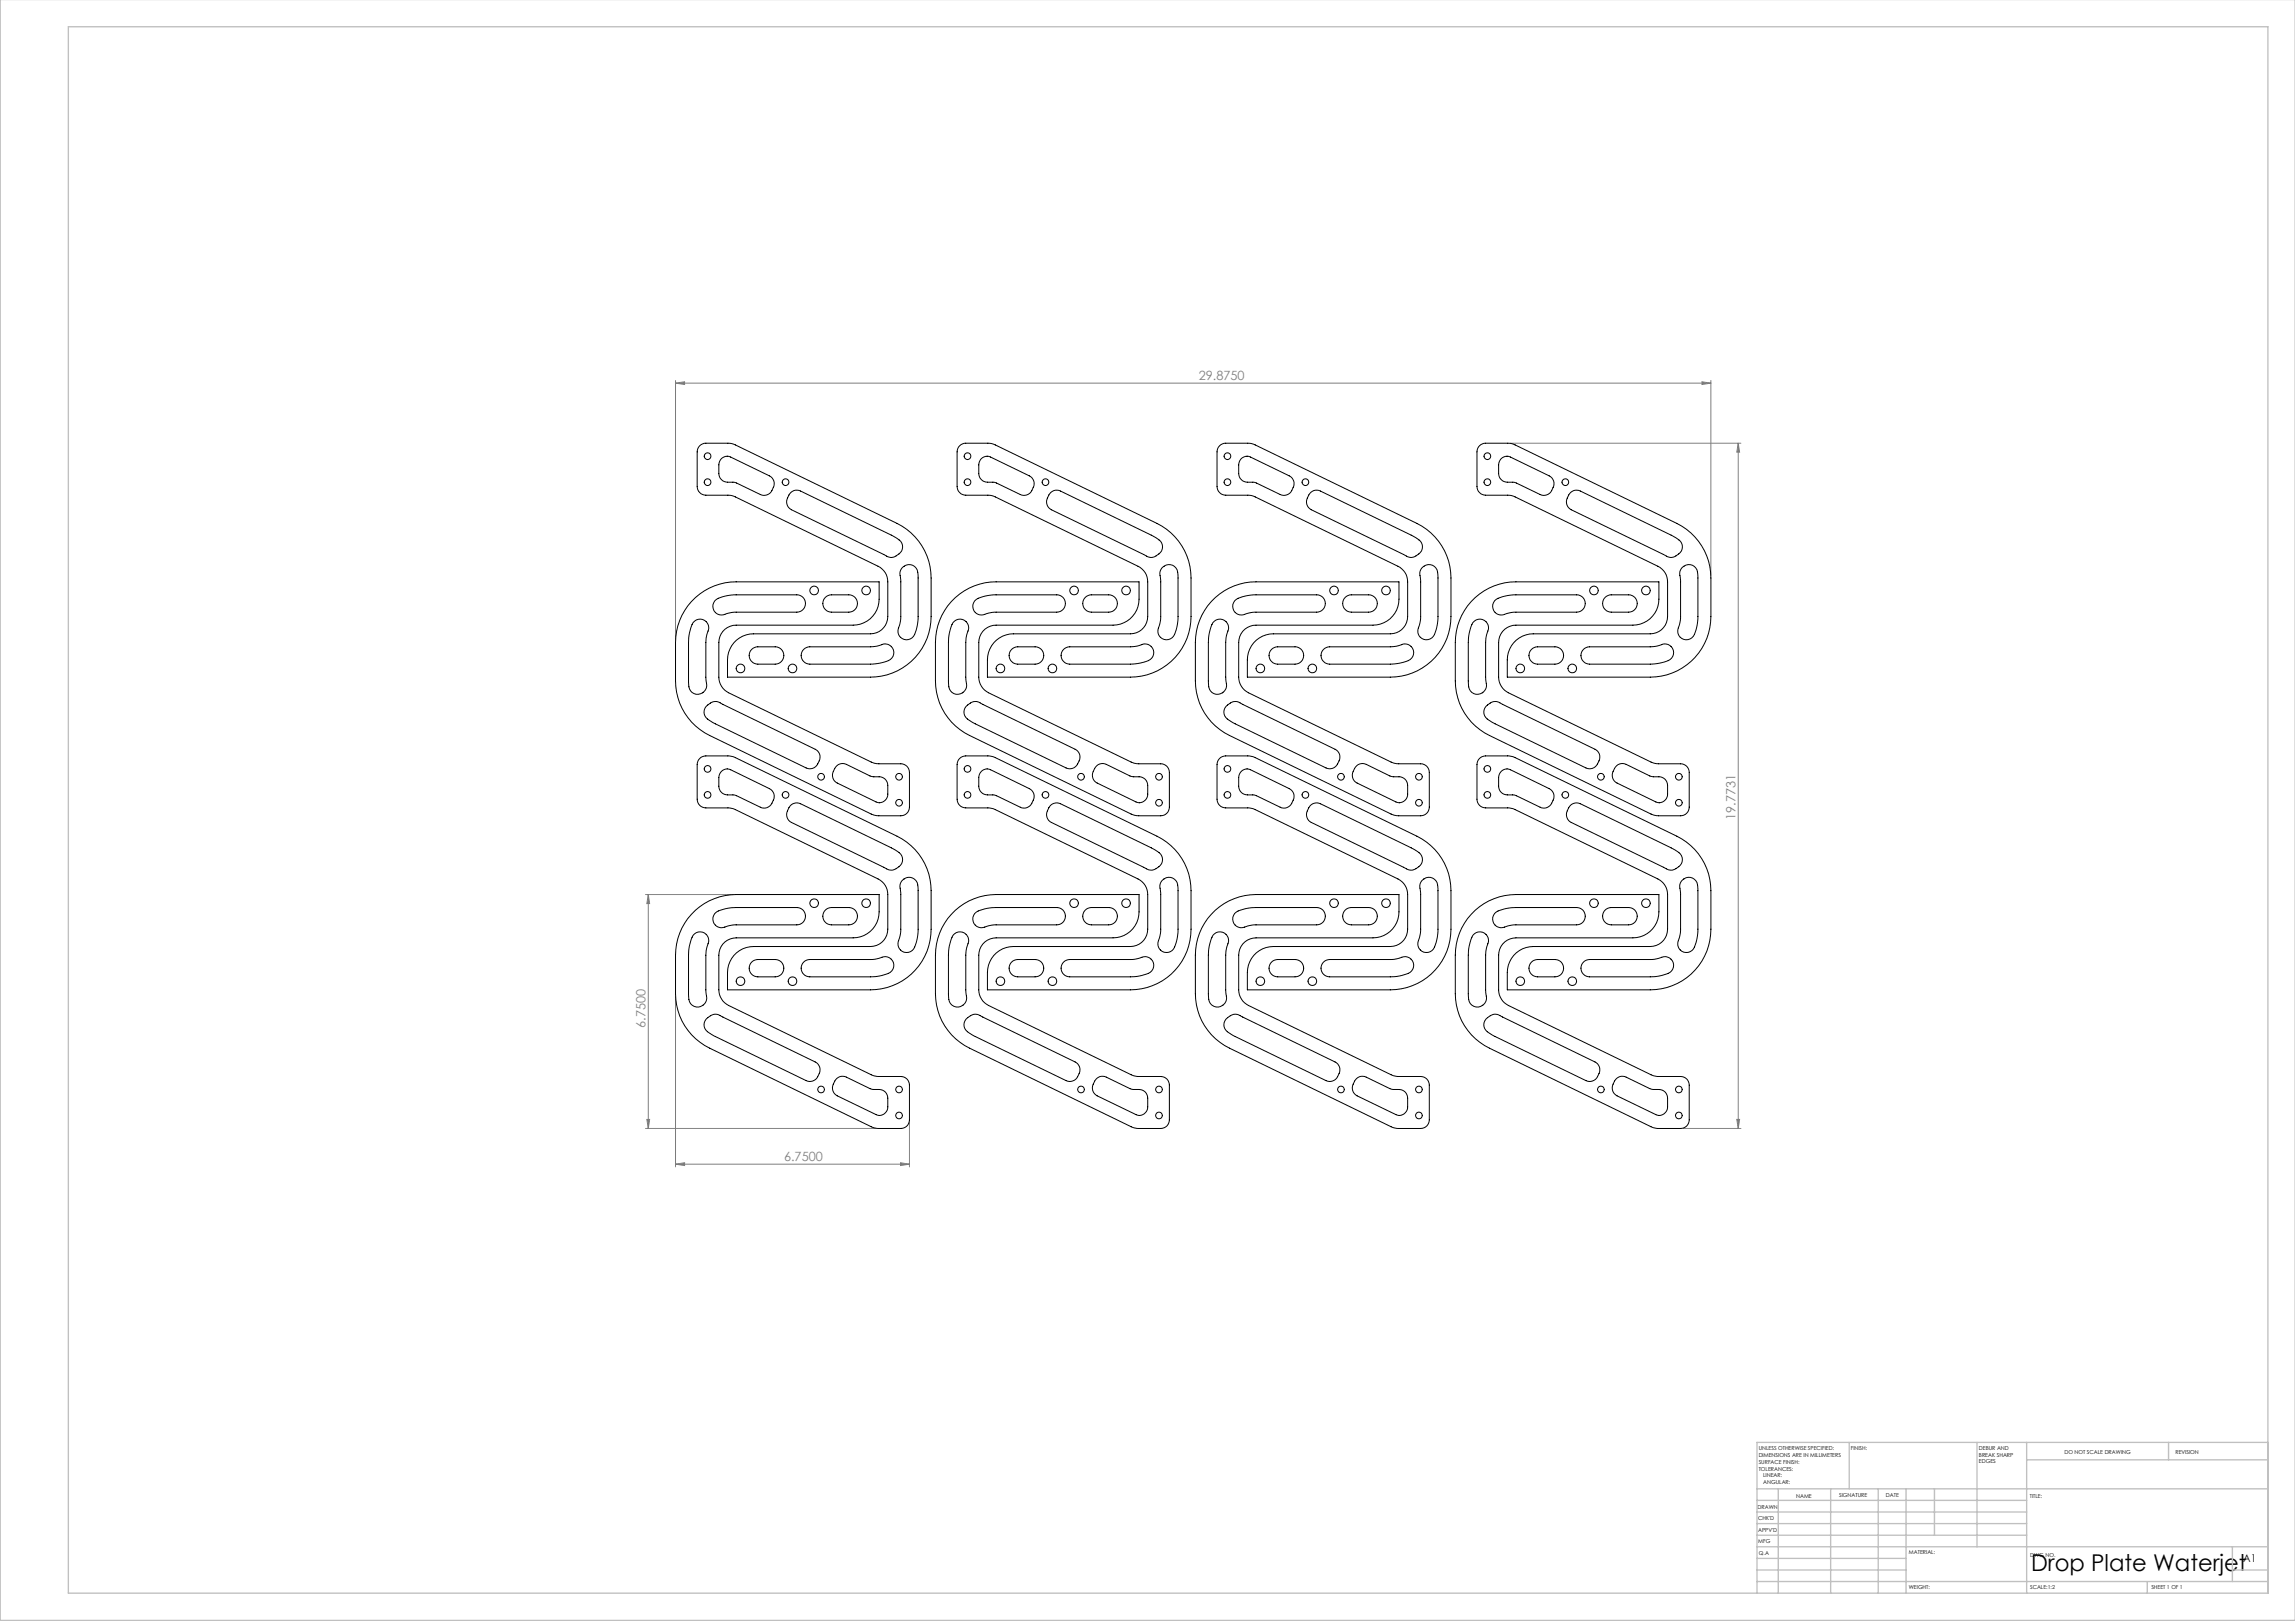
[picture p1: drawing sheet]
<svg xmlns="http://www.w3.org/2000/svg" width="841mm" height="594mm" viewBox="0 0 841 594" stroke-linecap="round" stroke-linejoin="round" font-family="sans-serif">
<defs><g id="words">
<text font-size="8.5" x="744.3" y="575.5">Drop Plate Waterjet</text>
<g font-size="4.7" fill="#808080">
<text x="439.3" y="139.4">29.8750</text>
<text x="636" y="300.5" transform="rotate(-90 636 300.5)">19.7731</text>
<text x="236.6" y="376.7" transform="rotate(-90 236.6 376.7)">6.7500</text>
<text x="287.3" y="425.6">6.7500</text>
</g>
<text font-size="3.9" x="822" y="572.4">A1</text>
<g font-size="2">
<text x="644.5" y="531.4">UNLESS OTHERWISE SPECIFIED:</text>
<text x="644.5" y="533.9">DIMENSIONS ARE IN MILLIMETERS</text>
<text x="678.2" y="531.4">FINISH:</text>
<text x="725.2" y="531.3">DEBUR AND</text>
<text x="725.2" y="533.8">BREAK SHARP</text>
<text x="756.5" y="532.8">DO NOT SCALE DRAWING</text>
<text x="797.2" y="533">REVISION</text>
<text x="644.5" y="536.4">SURFACE FINISH:</text>
<text x="644.5" y="538.9">TOLERANCES:</text>
<text x="725.2" y="536.3">EDGES</text>
<text x="646.1" y="541.4">LINEAR:</text>
<text x="646.1" y="543.9">ANGULAR:</text>
<text x="658.2" y="548.8">NAME</text>
<text x="673.9" y="548.7">SIGNATURE</text>
<text x="691.1" y="548.7">DATE</text>
<text x="743.8" y="549">TITLE:</text>
<text x="644.1" y="552.9">DRAWN</text>
<text x="644.3" y="557.1">CHK'D</text>
<text x="644.3" y="561.2">APPV'D</text>
<text x="644.3" y="565.6">MFG</text>
<text x="644.5" y="569.9">Q.A</text>
<text x="699.5" y="569.3">MATERIAL:</text>
<text x="744" y="570.4">DWG NO.</text>
<text x="699.5" y="582.3">WEIGHT:</text>
<text x="744" y="582.4">SCALE:1:2</text>
<text x="788.4" y="582.4">SHEET 1 OF 1</text>
</g>
</g></defs>
<g fill="none" stroke="#808080" stroke-width=".37">
<path d="M247.5 139.4v95M623.7 139.9l3.3 .5-3.3 .5zM627 139.4v71.4M247.5 140.4l3.4-.5v1zM247.5 140.4h379.5M553.5 162.4h84.5M637 162.4l.5 3.3h-1.1zM637 162.4v251.1M236.5 327.8h32.3M237.6 327.8v85.7M237.6 327.8l.5 3.3h-1.1zM247.5 365.1v62.5"/>
<path d="M236.5 413.5h84.5M237 410.2h1.1l-.5 3.3zM333.3 411.3v16.3M616.9 413.5h21.1M636.4 410.2h1.1l-.5 3.3zM247.5 426.6l3.4-.5v1zM247.5 426.6h85.8M330 426.1l3.3 .5-3.3 .5z"/>
</g>
<g fill="none" stroke="#c0c0c0" stroke-width=".5">
<path d="M.1 0v593.8h841M25 9.8h806.1v574h-806.1zM677.7 528.6v17M724.5 528.6v38.2M742.7 528.6v55.2M742.7 534.9h88.4M794.7 528.6v6.3M831.1 528.6h-187.2v55.2M643.9 545.6h187.2M643.9 558.3h98.8M643.9 554.1h98.8M643.9 549.8h98.8"/>
<path d="M651.7 545.6v38.2M670.8 545.6v38.2M688.3 545.6v38.2M698.5 545.6v38.2M708.9 545.6v17M643.9 579.5h187.2M643.9 562.6h98.8M643.9 575.3h54.6M643.9 571.1h54.6M643.9 566.8h187.2M786.9 579.5v4.3M818.1 575.3h13"/>
<path d="M818.1 566.8v12.7"/>
</g>
<g fill="#808080">
<path d="M247.5 426.6l3.4-.5v1zM330 426.1l3.3 .5-3.3 .5zM247.5 140.4l3.4-.5v1zM623.7 139.9l3.3 .5-3.3 .5z"/>
<path d="M237 410.2h1.1l-.5 3.3zM237.6 327.8l.5 3.3h-1.1z"/>
<path d="M637 162.4l.5 3.3h-1.1zM636.4 410.2h1.1l-.5 3.3z"/>
</g>
<g fill="none" stroke="#000" stroke-width=".37">
<path d="M256.4 163.3l1.1-.6 1.2-.3h8.4l1.8 .4 59.8 29a22.3 22.3 0 0 1 12.5 20v14.1a22.2 22.2 0 0 1-22.2 22.2h-52.4a18.8 18.8 0 0 1 .9-10.3 9.5 9.5 0 0 1 8.6-5.5h42.9a6.3 6.3 0 0 0 6.3-6.4v-12.7a6.3 6.3 0 0 0-3.5-5.7l-52.9-25.7-1.8-.3h-8.4a3.3 3.3 0 0 1-3.2-3.2v-12.7l.2-1.2zM264.3 168.1a2.95 2.95 0 0 1 3.5-.6l14.1 6.9a3.4 3.4 0 0 1 1 5.4 3.2 3.2 0 0 1-4.3 1.4l-8.7-4.2-1.3-.3a4.1 4.1 0 0 1-4.9-2l-.3-4.4 .3-1.2zM351.7 163.3l1-.6 1.2-.3h8.4l1.8 .4 59.9 29a22.3 22.3 0 0 1 12.5 20v14.1a22.2 22.2 0 0 1-22.3 22.2h-52.4a18.8 18.8 0 0 1 .9-10.3 9.5 9.5 0 0 1 8.7-5.5h42.8a6.3 6.3 0 0 0 6.4-6.4v-12.7a6.3 6.3 0 0 0-3.6-5.7l-52.9-25.7-1.8-.3h-8.4a3.3 3.3 0 0 1-3.2-3.2v-12.7l.3-1.2zM359.6 168.1a2.95 2.95 0 0 1 3.4-.6l14.2 6.9a3.4 3.4 0 0 1 .9 5.4 3.2 3.2 0 0 1-4.2 1.4l-8.7-4.2-1.4-.3a4.1 4.1 0 0 1-4.9-2l-.2-4.4 .2-1.2zM446.9 163.3l1.1-.6 1.2-.3h8.4l1.8 .4 59.8 29a22.3 22.3 0 0 1 12.5 20v14.1a22.2 22.2 0 0 1-22.2 22.2h-52.4a18.8 18.8 0 0 1 .9-10.3 9.5 9.5 0 0 1 8.6-5.5h42.9a6.3 6.3 0 0 0 6.3-6.4v-12.7a6.3 6.3 0 0 0-3.5-5.7l-52.9-25.7-1.8-.3h-8.4a3.3 3.3 0 0 1-3.2-3.2v-12.7l.2-1.2zM454.8 168.1a2.95 2.95 0 0 1 3.5-.6l14.1 6.9a3.4 3.4 0 0 1 1 5.4 3.2 3.2 0 0 1-4.3 1.4l-8.7-4.2-1.3-.3a4.1 4.1 0 0 1-4.9-2l-.3-4.4 .3-1.2zM542.2 163.3l1-.6 1.2-.3h8.4l1.8 .4 59.9 29a22.3 22.3 0 0 1 12.5 20v14.1a22.2 22.2 0 0 1-22.3 22.2h-52.4a18.8 18.8 0 0 1 .9-10.3 9.5 9.5 0 0 1 8.7-5.5h42.8a6.3 6.3 0 0 0 6.4-6.4v-12.7a6.3 6.3 0 0 0-3.6-5.7l-52.9-25.7-1.8-.3h-8.4a3.3 3.3 0 0 1-3.2-3.2v-12.7l.3-1.2zM550.1 168.1a2.95 2.95 0 0 1 3.4-.6l14.2 6.9a3.4 3.4 0 0 1 .9 5.4 3.2 3.2 0 0 1-4.2 1.4l-8.7-4.2-1.4-.3a4.1 4.1 0 0 1-4.9-2l-.2-4.4 .2-1.2zM289.9 180.4l1.6-.8 1.9 .3 34.3 16.8a4.4 4.4 0 0 1 3 4.5 4 4 0 0 1-6.1 2.4l-34.6-16.8a3.7 3.7 0 0 1-.5-5.9zM385.1 180.4l1.7-.8 1.8 .3 34.4 16.8a4.4 4.4 0 0 1 2.9 4.5 4 4 0 0 1-6 2.4l-34.6-16.8a3.7 3.7 0 0 1-.6-5.9zM480.4 180.4l1.6-.8 1.9 .3 34.3 16.8a4.4 4.4 0 0 1 3 4.5 4 4 0 0 1-6.1 2.4l-34.6-16.8a3.7 3.7 0 0 1-.5-5.9zM575.6 180.4l1.7-.8 1.8 .3 34.4 16.8a4.4 4.4 0 0 1 2.9 4.5 4 4 0 0 1-6 2.4l-34.6-16.8a3.7 3.7 0 0 1-.6-5.9z"/>
<path d="M254.8 219a22.1 22.1 0 0 1 15-5.8h52.4a19.9 19.9 0 0 1-.9 10.3 9.6 9.6 0 0 1-8.7 5.6h-42.8a6.3 6.3 0 0 0-6.4 6.3v12.7a6.5 6.5 0 0 0 3.6 5.8l52.6 25.5 2.5 .5h8a3.1 3.1 0 0 1 3.2 3.2v12.7a3.2 3.2 0 0 1-3.2 3.1h-8l-2.5-.5-59.5-28.9a22.2 22.2 0 0 1-12.6-20v-14.1a22.3 22.3 0 0 1 7.3-16.4zM302.5 218.9l1.6-.9h6.9a3.2 3.2 0 0 1 3.2 3.1 3.2 3.2 0 0 1-3.2 3.2h-6.3a3.2 3.2 0 0 1-2.9-1.9 3.2 3.2 0 0 1 .7-3.5zM330.8 207.9a3.5 3.5 0 0 1 4.1-.4 3.5 3.5 0 0 1 1.5 3.8v14.6a12.9 12.9 0 0 1-2.1 7.8 3.3 3.3 0 0 1-4.4-.3 3.3 3.3 0 0 1-.3-4.3l.5-2.7-.1-14.7a3.7 3.7 0 0 1 .8-3.8zM350.1 219a22.1 22.1 0 0 1 14.9-5.8h52.4a19.9 19.9 0 0 1-.8 10.3 9.6 9.6 0 0 1-8.7 5.6h-42.9a6.3 6.3 0 0 0-6.3 6.3v12.7a6.5 6.5 0 0 0 3.5 5.8l52.6 25.5 2.5 .5h8a3.1 3.1 0 0 1 3.2 3.2v12.7a3.2 3.2 0 0 1-3.2 3.1h-8l-2.5-.5-59.5-28.9a22.2 22.2 0 0 1-12.5-20v-14.1a22.3 22.3 0 0 1 7.3-16.4zM397.7 218.9l1.6-.9h7a3.2 3.2 0 0 1 3.2 3.1 3.2 3.2 0 0 1-3.2 3.2h-6.4a3.2 3.2 0 0 1-2.9-1.9 3.2 3.2 0 0 1 .7-3.5zM426 207.9a3.5 3.5 0 0 1 4.1-.4 3.5 3.5 0 0 1 1.6 3.8v14.6a12.9 12.9 0 0 1-2.2 7.8 3.3 3.3 0 0 1-4.3-.3 3.3 3.3 0 0 1-.3-4.3l.4-2.7-.1-14.7a3.7 3.7 0 0 1 .8-3.8zM493 218.9l1.6-.9h6.9a3.2 3.2 0 0 1 3.2 3.1 3.2 3.2 0 0 1-3.2 3.2h-6.3a3.2 3.2 0 0 1-2.9-1.9 3.2 3.2 0 0 1 .7-3.5zM521.3 207.9a3.5 3.5 0 0 1 4.1-.4 3.5 3.5 0 0 1 1.5 3.8v14.6a12.9 12.9 0 0 1-2.1 7.8 3.3 3.3 0 0 1-4.4-.3 3.3 3.3 0 0 1-.3-4.3l.5-2.7-.1-14.7a3.7 3.7 0 0 1 .8-3.8zM588.2 218.9l1.6-.9h7a3.2 3.2 0 0 1 3.2 3.1 3.2 3.2 0 0 1-3.2 3.2h-6.4a3.2 3.2 0 0 1-2.9-1.9 3.2 3.2 0 0 1 .7-3.5zM616.5 207.9a3.5 3.5 0 0 1 4.1-.4 3.5 3.5 0 0 1 1.6 3.8v14.6a12.9 12.9 0 0 1-2.2 7.8 3.3 3.3 0 0 1-4.3-.3 3.3 3.3 0 0 1-.3-4.3l.4-2.7-.1-14.7a3.7 3.7 0 0 1 .8-3.8zM254 228.2a3.3 3.3 0 0 1 4.6-.5 3.3 3.3 0 0 1 .5 4.6l-.4 3.1v13.9a3.4 3.4 0 0 1-1.4 4.6 3.4 3.4 0 0 1-4.6-1.5l-.4-2.4v-14.6a16 16 0 0 1 1.7-7.2zM261.9 220.2a13.2 13.2 0 0 1 7.9-2.2h22.2a3.2 3.2 0 0 1 3.2 3.1 3.2 3.2 0 0 1-3.2 3.2h-22.8l-2.1 .3a5 5 0 0 1-4.2 .4 3.2 3.2 0 0 1-1-4.8z"/>
<path d="M275.5 237.9l1.6-.8 7-.1a3.2 3.2 0 0 1 3.1 3.2 3.2 3.2 0 0 1-3.1 3.2h-6.4a3.2 3.2 0 0 1-2.9-2 3.2 3.2 0 0 1 .7-3.5zM294.5 237.9l1.1-.6 1.2-.3h22.2l2.6-.3a4.7 4.7 0 0 1 4.3-.3 3.2 3.2 0 0 1 1.6 3.4 3.2 3.2 0 0 1-2.7 2.6l-3.3 .8-2.5 .2h-22.2a3.2 3.2 0 0 1-3-2 3.2 3.2 0 0 1 .7-3.5zM349.2 228.2a3.3 3.3 0 0 1 4.6-.5 3.3 3.3 0 0 1 .6 4.6l-.5 3.1 .1 13.9a3.4 3.4 0 0 1-1.5 4.6 3.4 3.4 0 0 1-4.6-1.5l-.3-2.4v-14.6a16 16 0 0 1 1.6-7.2zM357.2 220.2a13.2 13.2 0 0 1 7.8-2.2h22.2a3.2 3.2 0 0 1 3.2 3.1 3.2 3.2 0 0 1-3.2 3.2h-22.7l-2.1 .3a5 5 0 0 1-4.3 .4 3.2 3.2 0 0 1-.9-4.8zM370.7 237.9l1.7-.8 6.9-.1a3.2 3.2 0 0 1 3.2 3.2 3.2 3.2 0 0 1-3.2 3.2h-6.3a3.2 3.2 0 0 1-3-2 3.2 3.2 0 0 1 .7-3.5zM389.8 237.9l1-.6 1.2-.3h22.2l2.7-.3a4.7 4.7 0 0 1 4.2-.3 3.2 3.2 0 0 1 1.7 3.4 3.2 3.2 0 0 1-2.8 2.6l-3.2 .8-2.6 .2h-22.2a3.2 3.2 0 0 1-2.9-2 3.2 3.2 0 0 1 .7-3.5zM443.9 220.4a22.2 22.2 0 0 1 16.4-7.2h52.4a19.9 19.9 0 0 1-.9 10.3 9.6 9.6 0 0 1-8.7 5.6h-42.8a6.3 6.3 0 0 0-6.4 6.3v12.7a6.5 6.5 0 0 0 3.6 5.8l52.6 25.5 2.5 .5h8a3.1 3.1 0 0 1 3.2 3.2v12.7a3.2 3.2 0 0 1-3.2 3.1h-8l-2.5-.5-59.5-28.9a22.2 22.2 0 0 1-12.6-20v-14.1a22.3 22.3 0 0 1 5.9-15zM444.5 228.2a3.3 3.3 0 0 1 4.6-.5 3.3 3.3 0 0 1 .5 4.6l-.4 3.1v13.9a3.4 3.4 0 0 1-1.4 4.6 3.4 3.4 0 0 1-4.6-1.5l-.4-2.4v-14.6a16 16 0 0 1 1.7-7.2zM452.4 220.2a13.2 13.2 0 0 1 7.9-2.2h22.2a3.2 3.2 0 0 1 3.2 3.1 3.2 3.2 0 0 1-3.2 3.2h-22.8l-2.1 .3a5 5 0 0 1-4.2 .4 3.2 3.2 0 0 1-1-4.8zM466 237.9l1.6-.8 7-.1a3.2 3.2 0 0 1 3.1 3.2 3.2 3.2 0 0 1-3.1 3.2h-6.4a3.2 3.2 0 0 1-2.9-2 3.2 3.2 0 0 1 .7-3.5zM485 237.9l1.1-.6 1.2-.3h22.2l2.6-.3a4.7 4.7 0 0 1 4.3-.3 3.2 3.2 0 0 1 1.6 3.4 3.2 3.2 0 0 1-2.7 2.6l-3.3 .8-2.5 .2h-22.2a3.2 3.2 0 0 1-3-2 3.2 3.2 0 0 1 .7-3.5zM539.1 220.4a22.2 22.2 0 0 1 16.4-7.2h52.4a19.9 19.9 0 0 1-.8 10.3 9.6 9.6 0 0 1-8.7 5.6h-42.9a6.3 6.3 0 0 0-6.3 6.3v12.7a6.5 6.5 0 0 0 3.5 5.8l52.6 25.5 2.5 .5h8a3.1 3.1 0 0 1 3.2 3.2v12.7a3.2 3.2 0 0 1-3.2 3.1h-8l-2.5-.5-59.5-28.9a22.2 22.2 0 0 1-12.5-20v-14.1a22.3 22.3 0 0 1 5.8-15z"/>
<path d="M539.7 228.2a3.3 3.3 0 0 1 4.6-.5 3.3 3.3 0 0 1 .6 4.6l-.5 3.1 .1 13.9a3.4 3.4 0 0 1-1.5 4.6 3.4 3.4 0 0 1-4.6-1.5l-.3-2.4v-14.6a16 16 0 0 1 1.6-7.2zM547.7 220.2a13.2 13.2 0 0 1 7.8-2.2h22.2a3.2 3.2 0 0 1 3.2 3.1 3.2 3.2 0 0 1-3.2 3.2h-22.7l-2.1 .3a5 5 0 0 1-4.3 .4 3.2 3.2 0 0 1-.9-4.8zM561.2 237.9l1.7-.8 6.9-.1a3.2 3.2 0 0 1 3.2 3.2 3.2 3.2 0 0 1-3.2 3.2h-6.3a3.2 3.2 0 0 1-3-2 3.2 3.2 0 0 1 .7-3.5zM580.3 237.9l1-.6 1.2-.3h22.2l2.7-.3a4.7 4.7 0 0 1 4.2-.3 3.2 3.2 0 0 1 1.7 3.4 3.2 3.2 0 0 1-2.8 2.6l-3.2 .8-2.6 .2h-22.2a3.2 3.2 0 0 1-2.9-2 3.2 3.2 0 0 1 .7-3.5zM258.8 258.8a3.8 3.8 0 0 1 5.2-1.2l34.7 17a3.4 3.4 0 0 1 .9 5.3 3.2 3.2 0 0 1-4.2 1.5l-34.4-16.8a4.4 4.4 0 0 1-2.9-4.5zM354 258.8a3.8 3.8 0 0 1 5.2-1.2l34.8 17a3.4 3.4 0 0 1 .9 5.3 3.2 3.2 0 0 1-4.2 1.5l-34.4-16.8a4.4 4.4 0 0 1-3-4.5zM449.3 258.8a3.8 3.8 0 0 1 5.2-1.2l34.7 17a3.4 3.4 0 0 1 .9 5.3 3.2 3.2 0 0 1-4.2 1.5l-34.4-16.8a4.4 4.4 0 0 1-2.9-4.5zM544.5 258.8a3.8 3.8 0 0 1 5.2-1.2l34.8 17a3.4 3.4 0 0 1 .9 5.3 3.2 3.2 0 0 1-4.2 1.5l-34.4-16.8a4.4 4.4 0 0 1-3-4.5zM256.4 277.9l1.1-.7 1.2-.2h8.4l1.8 .3 59.8 29.1a22.2 22.2 0 0 1 12.5 20v14.1a22.2 22.2 0 0 1-22.2 22.2h-52.4a19 19 0 0 1 .9-10.3 9.5 9.5 0 0 1 8.6-5.6h42.9a6.3 6.3 0 0 0 6.3-6.3v-12.7a6.4 6.4 0 0 0-3.5-5.7l-52.9-25.7-1.8-.4h-8.4a3.2 3.2 0 0 1-3.2-3.1v-12.7l.2-1.2zM351.7 277.9l1-.7 1.2-.2h8.4l1.8 .3 59.9 29.1a22.2 22.2 0 0 1 12.5 20v14.1a22.2 22.2 0 0 1-22.3 22.2h-52.4a19 19 0 0 1 .9-10.3 9.5 9.5 0 0 1 8.7-5.6h42.8a6.3 6.3 0 0 0 6.4-6.3v-12.7a6.4 6.4 0 0 0-3.6-5.7l-52.9-25.7-1.8-.4h-8.4a3.2 3.2 0 0 1-3.2-3.1v-12.7l.3-1.2zM446.9 277.9l1.1-.7 1.2-.2h8.4l1.8 .3 59.8 29.1a22.2 22.2 0 0 1 12.5 20v14.1a22.2 22.2 0 0 1-22.2 22.2h-52.4a19 19 0 0 1 .9-10.3 9.5 9.5 0 0 1 8.6-5.6h42.9a6.3 6.3 0 0 0 6.3-6.3v-12.7a6.4 6.4 0 0 0-3.5-5.7l-52.9-25.7-1.8-.4h-8.4a3.2 3.2 0 0 1-3.2-3.1v-12.7l.2-1.2zM542.2 277.9l1-.7 1.2-.2h8.4l1.8 .3 59.9 29.1a22.2 22.2 0 0 1 12.5 20v14.1a22.2 22.2 0 0 1-22.3 22.2h-52.4a19 19 0 0 1 .9-10.3 9.5 9.5 0 0 1 8.7-5.6h42.8a6.3 6.3 0 0 0 6.4-6.3v-12.7a6.4 6.4 0 0 0-3.6-5.7l-52.9-25.7-1.8-.4h-8.4a3.2 3.2 0 0 1-3.2-3.1v-12.7l.3-1.2z"/>
<path d="M264.3 282.7a2.9 2.9 0 0 1 3.5-.6l14.1 6.9a3.4 3.4 0 0 1 1 5.4 3.1 3.1 0 0 1-4.3 1.4l-8.7-4.2-1.3-.3a4.1 4.1 0 0 1-4.9-2l-.3-4.4 .3-1.2zM289.9 295l1.6-.8 1.9 .3 34.3 16.8a3.8 3.8 0 0 1 2.3 5.8 3.8 3.8 0 0 1-5.2 1.2l-34.8-16.9a3.5 3.5 0 0 1-.9-5.4zM306.7 280.6l1-.6 1.9-.1 9.2 4.4 1.4 .3a4 4 0 0 1 4.9 2l.2 4.4a2.97 2.97 0 0 1-4.3 2.9l-14.2-7a3.7 3.7 0 0 1-.6-5.8zM359.6 282.7a2.9 2.9 0 0 1 3.4-.6l14.2 6.9a3.4 3.4 0 0 1 .9 5.4 3.1 3.1 0 0 1-4.2 1.4l-8.7-4.2-1.4-.3a4.1 4.1 0 0 1-4.9-2l-.2-4.4 .2-1.2zM385.1 295l1.7-.8 1.8 .3 34.4 16.8a3.8 3.8 0 0 1 2.2 5.8 3.8 3.8 0 0 1-5.2 1.2l-34.7-16.9a3.5 3.5 0 0 1-.9-5.4zM401.9 280.6l1.1-.6 1.8-.1 9.3 4.4 1.4 .3a4 4 0 0 1 4.8 2l.3 4.4a2.97 2.97 0 0 1-4.3 2.9l-14.2-7a3.7 3.7 0 0 1-.6-5.8zM454.8 282.7a2.9 2.9 0 0 1 3.5-.6l14.1 6.9a3.4 3.4 0 0 1 1 5.4 3.1 3.1 0 0 1-4.3 1.4l-8.7-4.2-1.3-.3a4.1 4.1 0 0 1-4.9-2l-.3-4.4 .3-1.2zM480.4 295l1.6-.8 1.9 .3 34.3 16.8a3.8 3.8 0 0 1 2.3 5.8 3.8 3.8 0 0 1-5.2 1.2l-34.8-16.9a3.5 3.5 0 0 1-.9-5.4zM497.2 280.6l1-.6 1.9-.1 9.2 4.4 1.4 .3a4 4 0 0 1 4.9 2l.2 4.4a2.97 2.97 0 0 1-4.3 2.9l-14.2-7a3.7 3.7 0 0 1-.6-5.8zM550.1 282.7a2.9 2.9 0 0 1 3.4-.6l14.2 6.9a3.4 3.4 0 0 1 .9 5.4 3.1 3.1 0 0 1-4.2 1.4l-8.7-4.2-1.4-.3a4.1 4.1 0 0 1-4.9-2l-.2-4.4 .2-1.2zM575.6 295l1.7-.8 1.8 .3 34.4 16.8a3.8 3.8 0 0 1 2.2 5.8 3.8 3.8 0 0 1-5.2 1.2l-34.7-16.9a3.5 3.5 0 0 1-.9-5.4zM592.4 280.6l1.1-.6 1.8-.1 9.3 4.4 1.4 .3a4 4 0 0 1 4.8 2l.3 4.4a2.97 2.97 0 0 1-4.3 2.9l-14.2-7a3.7 3.7 0 0 1-.6-5.8z"/>
<path d="M254.8 333.6a22.5 22.5 0 0 1 15-5.8h52.4a19.9 19.9 0 0 1-.9 10.3 9.6 9.6 0 0 1-8.7 5.6h-42.8a6.3 6.3 0 0 0-6.4 6.3v12.7a6.5 6.5 0 0 0 3.6 5.7l52.6 25.6 2.1 .5h8.4a3.1 3.1 0 0 1 3.2 3.1v12.7a3.1 3.1 0 0 1-3.2 3.2h-8.4l-2.1-.5-59.5-28.9a22.2 22.2 0 0 1-12.6-20v-14.1a22.3 22.3 0 0 1 7.3-16.4zM261.9 334.7a13.2 13.2 0 0 1 7.9-2.1h22.2a3.2 3.2 0 0 1 3.2 3.1 3.2 3.2 0 0 1-3.2 3.2h-22.8l-2.1 .3a4.2 4.2 0 0 1-5-.2 3.2 3.2 0 0 1-.2-4.3zM302.5 333.5l1-.7 1.2-.2h6.3a3.2 3.2 0 0 1 3.2 3.1 3.2 3.2 0 0 1-3.2 3.2h-6.3a3.2 3.2 0 0 1-2.9-2 3.2 3.2 0 0 1 .7-3.4zM330.8 322.5a3.4 3.4 0 0 1 4.1-.5 3.4 3.4 0 0 1 1.5 3.9v14.6a13.2 13.2 0 0 1-2.1 7.8 3.3 3.3 0 0 1-4.4-.3 3.3 3.3 0 0 1-.3-4.3l.5-2.7-.1-14.7a3.7 3.7 0 0 1 .8-3.8zM350.1 333.6a22.5 22.5 0 0 1 14.9-5.8h52.4a19.9 19.9 0 0 1-.8 10.3 9.6 9.6 0 0 1-8.7 5.6h-42.9a6.3 6.3 0 0 0-6.3 6.3v12.7a6.5 6.5 0 0 0 3.5 5.7l52.6 25.6 2.1 .5h8.4a3.1 3.1 0 0 1 3.2 3.1v12.7a3.1 3.1 0 0 1-3.2 3.2h-8.4l-2.1-.5-59.5-28.9a22.2 22.2 0 0 1-12.5-20v-14.1a22.3 22.3 0 0 1 7.3-16.4zM357.2 334.7a13.2 13.2 0 0 1 7.8-2.1h22.2a3.2 3.2 0 0 1 3.2 3.1 3.2 3.2 0 0 1-3.2 3.2h-22.7l-2.1 .3a4.2 4.2 0 0 1-5-.2 3.2 3.2 0 0 1-.2-4.3zM397.7 333.5l1-.7 1.2-.2h6.4a3.2 3.2 0 0 1 3.2 3.1 3.2 3.2 0 0 1-3.2 3.2h-6.4a3.2 3.2 0 0 1-2.9-2 3.2 3.2 0 0 1 .7-3.4zM426 322.5a3.4 3.4 0 0 1 4.1-.5 3.4 3.4 0 0 1 1.6 3.9v14.6a13.2 13.2 0 0 1-2.2 7.8 3.3 3.3 0 0 1-4.3-.3 3.3 3.3 0 0 1-.3-4.3l.4-2.7-.1-14.7a3.7 3.7 0 0 1 .8-3.8zM445.3 333.6a22.5 22.5 0 0 1 15-5.8h52.4a19.9 19.9 0 0 1-.9 10.3 9.6 9.6 0 0 1-8.7 5.6h-42.8a6.3 6.3 0 0 0-6.4 6.3v12.7a6.5 6.5 0 0 0 3.6 5.7l52.6 25.6 2.1 .5h8.4a3.1 3.1 0 0 1 3.2 3.1v12.7a3.1 3.1 0 0 1-3.2 3.2h-8.4l-2.1-.5-59.5-28.9a22.2 22.2 0 0 1-12.6-20v-14.1a22.3 22.3 0 0 1 7.3-16.4zM452.4 334.7a13.2 13.2 0 0 1 7.9-2.1h22.2a3.2 3.2 0 0 1 3.2 3.1 3.2 3.2 0 0 1-3.2 3.2h-22.8l-2.1 .3a4.2 4.2 0 0 1-5-.2 3.2 3.2 0 0 1-.2-4.3zM493 333.5l1-.7 1.2-.2h6.3a3.2 3.2 0 0 1 3.2 3.1 3.2 3.2 0 0 1-3.2 3.2h-6.3a3.2 3.2 0 0 1-2.9-2 3.2 3.2 0 0 1 .7-3.4zM520.9 322.8a3.4 3.4 0 0 1 4.2-1 3.4 3.4 0 0 1 1.8 3.8v14.9a13.2 13.2 0 0 1-2.1 7.8 3.3 3.3 0 0 1-4.4-.3 3.3 3.3 0 0 1-.3-4.3l.5-2.7-.1-14.7a4.1 4.1 0 0 1 .4-3.5z"/>
<path d="M540.6 333.6a22.5 22.5 0 0 1 14.9-5.8h52.4a19.9 19.9 0 0 1-.8 10.3 9.6 9.6 0 0 1-8.7 5.6h-42.9a6.3 6.3 0 0 0-6.3 6.3v12.7a6.5 6.5 0 0 0 3.5 5.7l52.6 25.6 2.1 .5h8.4a3.1 3.1 0 0 1 3.2 3.1v12.7a3.1 3.1 0 0 1-3.2 3.2h-8.4l-2.1-.5-59.5-28.9a22.2 22.2 0 0 1-12.5-20v-14.1a22.3 22.3 0 0 1 7.3-16.4zM547.7 334.7a13.2 13.2 0 0 1 7.8-2.1h22.2a3.2 3.2 0 0 1 3.2 3.1 3.2 3.2 0 0 1-3.2 3.2h-22.7l-2.1 .3a4.2 4.2 0 0 1-5-.2 3.2 3.2 0 0 1-.2-4.3zM588.2 333.5l1-.7 1.2-.2h6.4a3.2 3.2 0 0 1 3.2 3.1 3.2 3.2 0 0 1-3.2 3.2h-6.4a3.2 3.2 0 0 1-2.9-2 3.2 3.2 0 0 1 .7-3.4zM616.2 322.8a3.4 3.4 0 0 1 4.1-1 3.4 3.4 0 0 1 1.9 3.8v14.9a13.2 13.2 0 0 1-2.2 7.8 3.3 3.3 0 0 1-4.3-.3 3.3 3.3 0 0 1-.3-4.3l.4-2.7-.1-14.7a4.1 4.1 0 0 1 .5-3.5zM254.5 342.2a3.3 3.3 0 0 1 4.3 .3 3.3 3.3 0 0 1 .3 4.3l-.4 3.2v13.9a3.5 3.5 0 0 1-1.1 4.4 3.5 3.5 0 0 1-4.6-.5l-.6-1.6-.1-1.5v-14.7a13.5 13.5 0 0 1 2.2-7.8zM275.5 352.5l1-.6 1.2-.3h6.4a3.2 3.2 0 0 1 3.1 3.2 3.2 3.2 0 0 1-3.1 3.2h-6.4a3.2 3.2 0 0 1-2.9-2 3.2 3.2 0 0 1 .7-3.5zM294.5 352.5l1.1-.6 1.2-.3h22.7l2.1-.3a4.2 4.2 0 0 1 5 .2 3.4 3.4 0 0 1 .6 3.7 3.4 3.4 0 0 1-3.2 2l-2.5 .6-2.5 .2h-22.2a3.2 3.2 0 0 1-3-2 3.2 3.2 0 0 1 .7-3.5zM349.2 342.8a3.3 3.3 0 0 1 4.6-.6 3.3 3.3 0 0 1 .6 4.6l-.5 3.2 .1 13.9a3.5 3.5 0 0 1-1.2 4.4 3.5 3.5 0 0 1-4.5-.5l-.6-1.6-.1-1.5v-14.7a16 16 0 0 1 1.6-7.2zM370.7 352.5l1.1-.6 1.2-.3h6.3a3.2 3.2 0 0 1 3.2 3.2 3.2 3.2 0 0 1-3.2 3.2h-6.3a3.2 3.2 0 0 1-3-2 3.2 3.2 0 0 1 .7-3.5zM389.8 352.5l1-.6 1.2-.3h22.8l2.1-.3a4.2 4.2 0 0 1 5 .2 3.4 3.4 0 0 1 .5 3.7 3.4 3.4 0 0 1-3.2 2l-2.4 .6-2.6 .2h-22.2a3.2 3.2 0 0 1-2.9-2 3.2 3.2 0 0 1 .7-3.5zM444.5 342.8a3.3 3.3 0 0 1 4.6-.6 3.3 3.3 0 0 1 .5 4.6l-.4 3.2v13.9a3.5 3.5 0 0 1-1.1 4.4 3.5 3.5 0 0 1-4.6-.5l-.6-1.6-.1-1.5v-14.7a16 16 0 0 1 1.7-7.2zM466 352.5l1-.6 1.2-.3h6.4a3.2 3.2 0 0 1 3.1 3.2 3.2 3.2 0 0 1-3.1 3.2h-6.4a3.2 3.2 0 0 1-2.9-2 3.2 3.2 0 0 1 .7-3.5z"/>
<path d="M485 352.5l1.1-.6 1.2-.3h22.7l2.1-.3a4.2 4.2 0 0 1 5 .2 3.4 3.4 0 0 1 .6 3.7 3.4 3.4 0 0 1-3.2 2l-2.5 .6-2.5 .2h-22.2a3.2 3.2 0 0 1-3-2 3.2 3.2 0 0 1 .7-3.5zM539.7 342.8a3.3 3.3 0 0 1 4.6-.6 3.3 3.3 0 0 1 .6 4.6l-.5 3.2 .1 13.9a3.5 3.5 0 0 1-1.2 4.4 3.5 3.5 0 0 1-4.5-.5l-.6-1.6-.1-1.5v-14.7a16 16 0 0 1 1.6-7.2zM561.2 352.5l1.1-.6 1.2-.3h6.3a3.2 3.2 0 0 1 3.2 3.2 3.2 3.2 0 0 1-3.2 3.2h-6.3a3.2 3.2 0 0 1-3-2 3.2 3.2 0 0 1 .7-3.5zM580.3 352.5l1-.6 1.2-.3h22.8l2.1-.3a4.2 4.2 0 0 1 5 .2 3.4 3.4 0 0 1 .5 3.7 3.4 3.4 0 0 1-3.2 2l-2.4 .6-2.6 .2h-22.2a3.2 3.2 0 0 1-2.9-2 3.2 3.2 0 0 1 .7-3.5zM258.8 373.4a3.8 3.8 0 0 1 5.2-1.2l34.7 16.9a3.4 3.4 0 0 1 .9 5.4 3.2 3.2 0 0 1-4.2 1.5l-34.4-16.8a4.4 4.4 0 0 1-2.9-4.5zM354 373.4a3.8 3.8 0 0 1 5.2-1.2l34.8 16.9a3.4 3.4 0 0 1 .9 5.4 3.2 3.2 0 0 1-4.2 1.5l-34.4-16.8a4.4 4.4 0 0 1-3-4.5zM449.3 373.4a3.8 3.8 0 0 1 5.2-1.2l34.7 16.9a3.4 3.4 0 0 1 .9 5.4 3.2 3.2 0 0 1-4.2 1.5l-34.4-16.8a4.4 4.4 0 0 1-2.9-4.5zM544.5 373.4a3.8 3.8 0 0 1 5.2-1.2l34.8 16.9a3.4 3.4 0 0 1 .9 5.4 3.2 3.2 0 0 1-4.2 1.5l-34.4-16.8a4.4 4.4 0 0 1-3-4.5zM306.7 395.2l1-.7h1.9l9.2 4.4 1.4 .3a4 4 0 0 1 4.9 2l.2 4.4a2.97 2.97 0 0 1-4.3 2.8l-14.2-6.8a3.7 3.7 0 0 1-.6-6zM401.9 395.2l1.1-.7h1.8l9.3 4.4 1.4 .3a4 4 0 0 1 4.8 2l.3 4.4a2.97 2.97 0 0 1-4.3 2.8l-14.2-6.8a3.7 3.7 0 0 1-.6-6zM497.2 395.2l1-.7h1.9l9.2 4.4 1.4 .3a4 4 0 0 1 4.9 2l.2 4.4a2.97 2.97 0 0 1-4.3 2.8l-14.2-6.8a3.7 3.7 0 0 1-.6-6zM592.4 395.2l1.1-.7h1.8l9.3 4.4 1.4 .3a4 4 0 0 1 4.8 2l.3 4.4a2.97 2.97 0 0 1-4.3 2.8l-14.2-6.8a3.7 3.7 0 0 1-.6-6z"/>
<circle cx="259.3" cy="176.7" r="1.24"/>
<circle cx="259.3" cy="167.2" r="1.24"/>
<circle cx="287.9" cy="176.7" r="1.23"/>
<circle cx="354.5" cy="176.7" r="1.23"/>
<circle cx="354.5" cy="167.2" r="1.23"/>
<circle cx="383.1" cy="176.7" r="1.23"/>
<circle cx="449.8" cy="176.7" r="1.23"/>
<circle cx="449.8" cy="167.2" r="1.23"/>
<circle cx="478.4" cy="176.7" r="1.24"/>
<circle cx="545" cy="167.2" r="1.24"/>
<circle cx="545" cy="176.7" r="1.24"/>
<circle cx="573.6" cy="176.7" r="1.24"/>
<circle cx="298.3" cy="216.4" r="1.58"/>
<circle cx="317.4" cy="216.4" r="1.58"/>
<circle cx="393.6" cy="216.4" r="1.58"/>
<circle cx="412.6" cy="216.4" r="1.58"/>
<circle cx="488.8" cy="216.4" r="1.58"/>
<circle cx="507.9" cy="216.4" r="1.58"/>
<circle cx="584.1" cy="216.4" r="1.58"/>
<circle cx="603.1" cy="216.4" r="1.58"/>
<circle cx="271.4" cy="245" r="1.59"/>
<circle cx="290.4" cy="245" r="1.59"/>
<circle cx="366.6" cy="245" r="1.59"/>
<circle cx="385.7" cy="245" r="1.59"/>
<circle cx="461.9" cy="245" r="1.59"/>
<circle cx="480.9" cy="245" r="1.59"/>
<circle cx="557.1" cy="245" r="1.59"/>
<circle cx="576.2" cy="245" r="1.59"/>
<circle cx="259.3" cy="281.7" r="1.24"/>
<circle cx="259.3" cy="291.3" r="1.24"/>
<circle cx="287.9" cy="291.3" r="1.23"/>
<circle cx="300.9" cy="284.6" r="1.23"/>
<circle cx="329.5" cy="294.1" r="1.23"/>
<circle cx="329.5" cy="284.6" r="1.23"/>
<circle cx="354.5" cy="281.7" r="1.23"/>
<circle cx="354.5" cy="291.3" r="1.23"/>
<circle cx="383.1" cy="291.3" r="1.23"/>
<circle cx="396.1" cy="284.6" r="1.23"/>
<circle cx="424.7" cy="284.6" r="1.23"/>
<circle cx="424.7" cy="294.1" r="1.23"/>
<circle cx="449.8" cy="281.7" r="1.23"/>
<circle cx="449.8" cy="291.3" r="1.23"/>
<circle cx="478.4" cy="291.3" r="1.24"/>
<circle cx="491.4" cy="284.6" r="1.23"/>
<circle cx="520" cy="294.1" r="1.23"/>
<circle cx="520" cy="284.6" r="1.23"/>
<circle cx="545" cy="281.7" r="1.24"/>
<circle cx="545" cy="291.3" r="1.24"/>
<circle cx="573.6" cy="291.3" r="1.24"/>
<circle cx="586.6" cy="284.6" r="1.23"/>
<circle cx="615.2" cy="294.1" r="1.23"/>
<circle cx="615.2" cy="284.6" r="1.23"/>
<circle cx="298.3" cy="331" r="1.58"/>
<circle cx="317.4" cy="331" r="1.58"/>
<circle cx="393.6" cy="331" r="1.58"/>
<circle cx="412.6" cy="331" r="1.58"/>
<circle cx="488.8" cy="331" r="1.58"/>
<circle cx="507.9" cy="331" r="1.58"/>
<circle cx="584.1" cy="331" r="1.58"/>
<circle cx="603.1" cy="331" r="1.58"/>
<circle cx="271.4" cy="359.5" r="1.59"/>
<circle cx="290.4" cy="359.5" r="1.59"/>
<circle cx="366.6" cy="359.5" r="1.59"/>
<circle cx="385.7" cy="359.5" r="1.59"/>
<circle cx="461.9" cy="359.5" r="1.59"/>
<circle cx="480.9" cy="359.5" r="1.59"/>
<circle cx="557.1" cy="359.5" r="1.59"/>
<circle cx="576.2" cy="359.5" r="1.59"/>
<circle cx="300.9" cy="399.2" r="1.23"/>
<circle cx="329.5" cy="399.2" r="1.23"/>
<circle cx="396.1" cy="399.2" r="1.23"/>
<circle cx="424.7" cy="399.2" r="1.23"/>
<circle cx="491.4" cy="399.2" r="1.23"/>
<circle cx="520" cy="399.2" r="1.23"/>
<circle cx="586.6" cy="399.2" r="1.23"/>
<circle cx="615.2" cy="399.2" r="1.23"/>
<circle cx="329.5" cy="408.8" r="1.23"/>
<circle cx="424.7" cy="408.8" r="1.23"/>
<circle cx="520" cy="408.8" r="1.23"/>
<circle cx="615.2" cy="408.8" r="1.23"/>
</g>
<use href="#words"/>
</svg>
